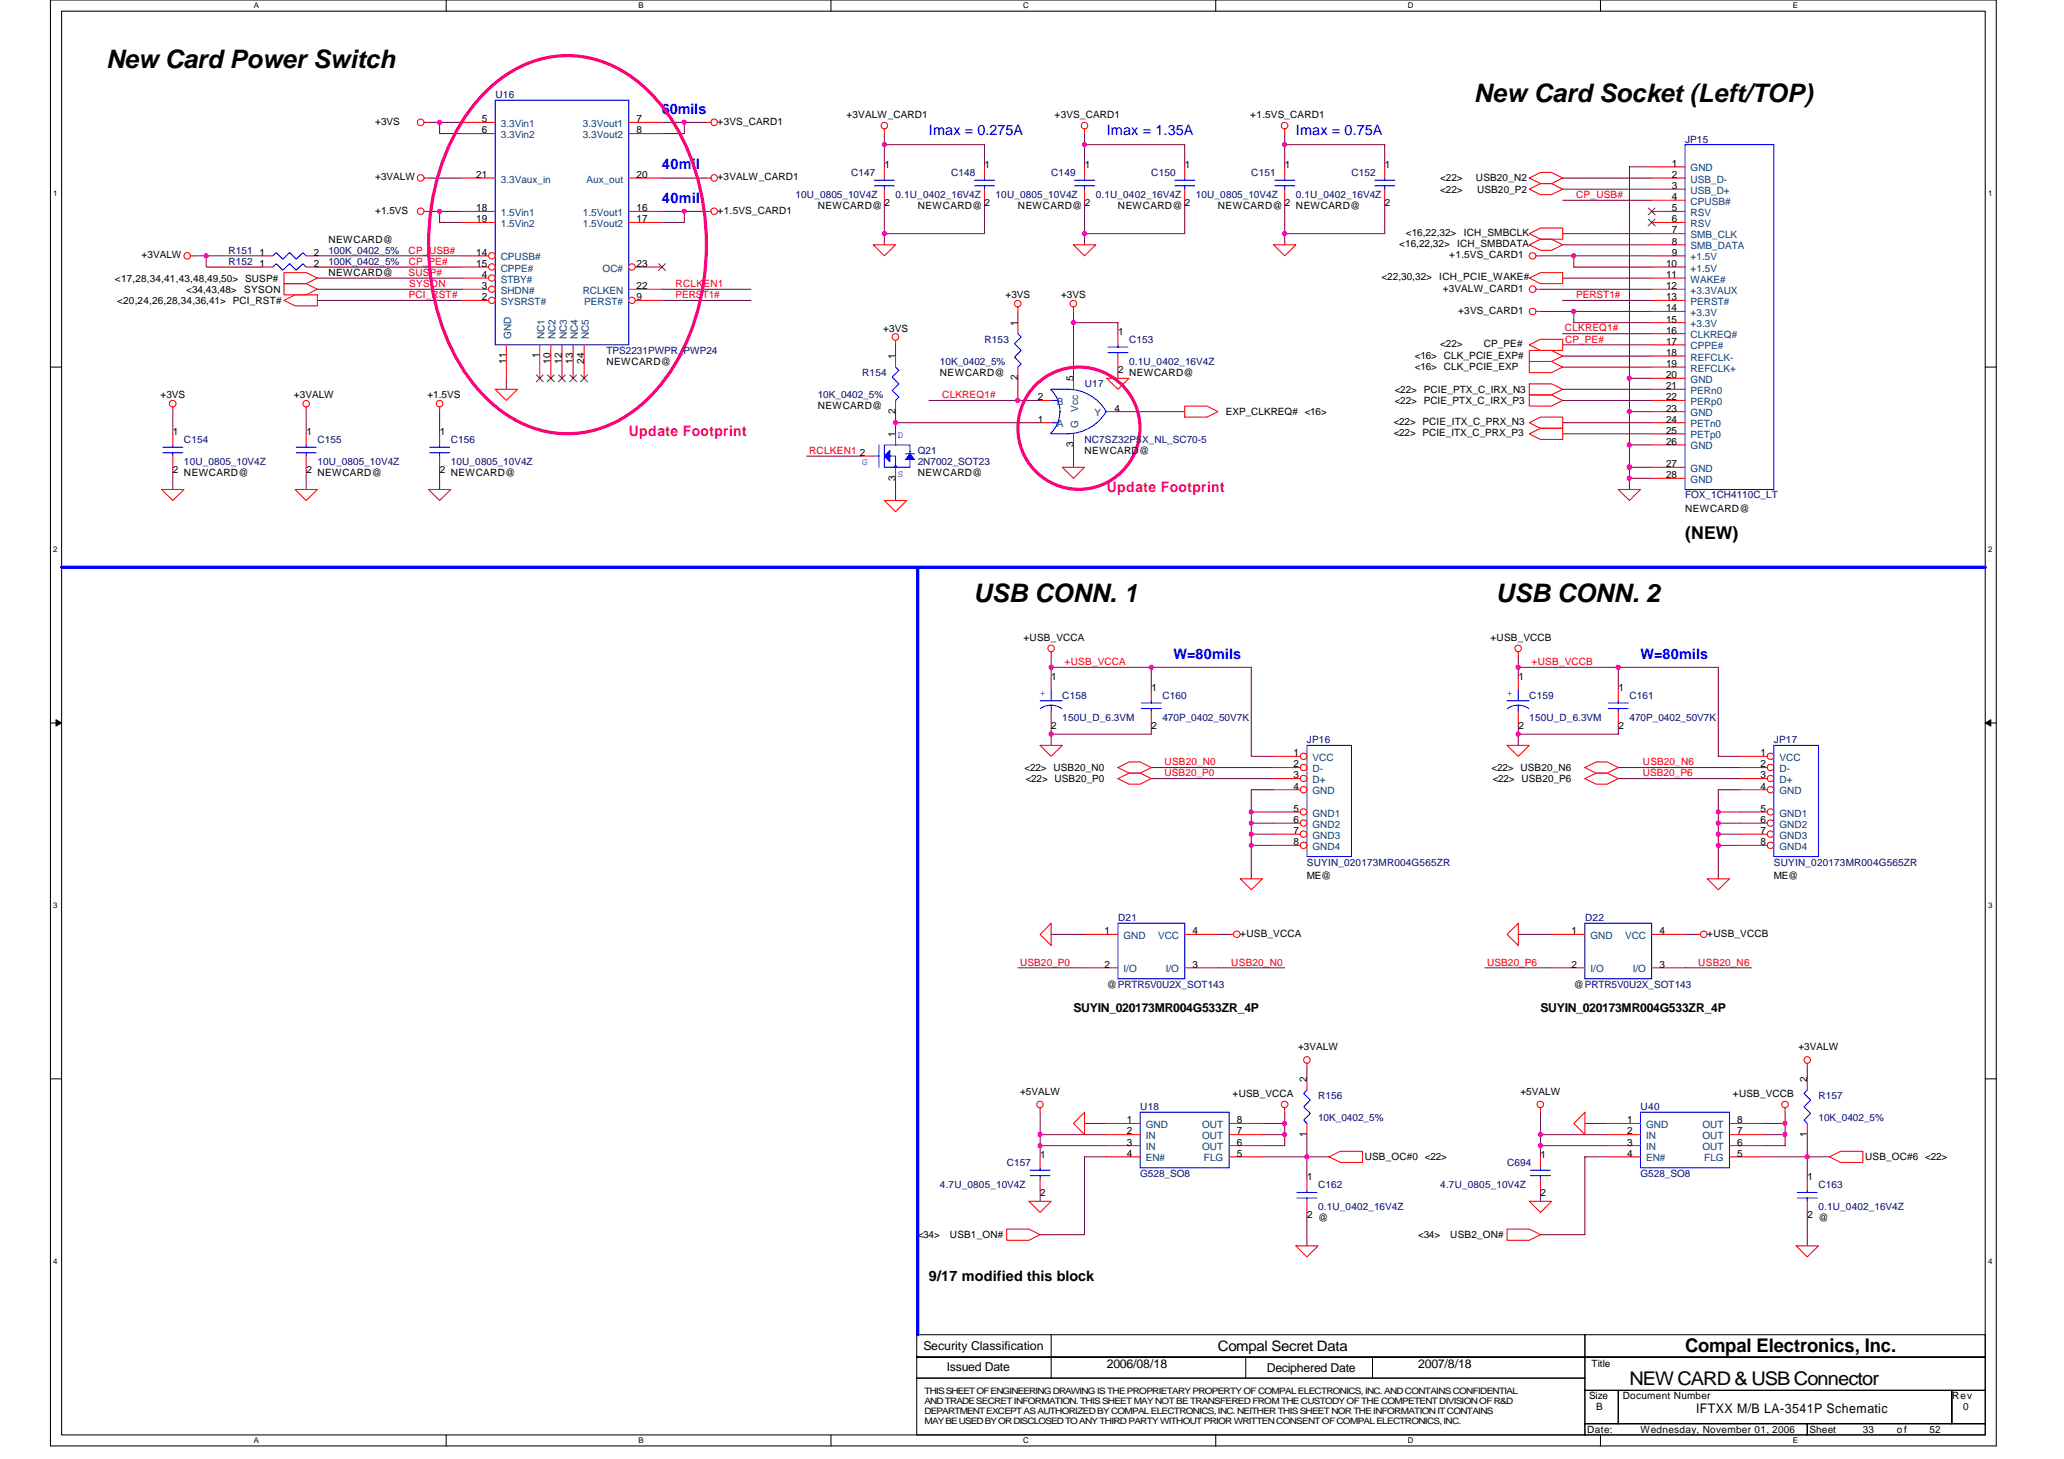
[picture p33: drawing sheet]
<svg xmlns="http://www.w3.org/2000/svg" width="297mm" height="210mm" viewBox="0 0 297 210" stroke-linecap="round" stroke-linejoin="round" font-family="sans-serif">
<defs><g id="words">
<g font-size="3.7">
<text x="15.3" y="9.8">New Card Power Switch</text>
<text x="212.1" y="14.6">New Card Socket (Left/TOP)</text>
<text x="140.1" y="86.6">USB CONN. 1</text>
<text x="215.3" y="86.6">USB CONN. 2</text>
</g>
<g font-size="2.7">
<text x="242.5" y="194.5">Compal Electronics, Inc.</text>
<text x="234.5" y="199.3">NEW CARD &amp; USB Connector</text>
</g>
<text font-size="2.5" x="242.5" y="77.6">(NEW)</text>
<g font-size="2.1" fill="#00f">
<text x="95.3" y="16.3">60mils</text>
<text x="133.7" y="19.5">Imax = 0.275A</text>
<text x="159.3" y="19.5">Imax = 1.35A</text>
<text x="186.5" y="19.5">Imax = 0.75A</text>
<text x="95.3" y="29.1">40mil</text>
<text x="95.3" y="24.3">40mil</text>
<text x="168.9" y="94.7">W=80mils</text>
<text x="236.1" y="94.7">W=80mils</text>
</g>
<g font-size="2.1" fill="#ff0080">
<text x="90.5" y="62.7">Update Footprint</text>
<text x="159.3" y="70.7">Update Footprint</text>
</g>
<g font-size="2.1">
<text x="133.7" y="184.4">9/17 modified this block</text>
<text x="175.3" y="194.4">Compal Secret Data</text>
</g>
<text font-size="1.9" x="244.1" y="203.3">IFTXX M/B LA-3541P Schematic</text>
<g font-size="1.8">
<text x="154.5" y="145.6">SUYIN_020173MR004G533ZR_4P</text>
<text x="221.7" y="145.6">SUYIN_020173MR004G533ZR_4P</text>
<text x="132.9" y="194.2">Security Classification</text>
<text x="136.2" y="197.3">Issued Date</text>
<text x="159.3" y="196.8">2006/08/18</text>
<text x="182.3" y="197.4">Deciphered Date</text>
<text x="204.1" y="196.8">2007/8/18</text>
</g>
<g font-size="1.4">
<text x="54" y="17.9">+3VS</text>
<text x="69.3" y="17.6">5</text>
<text x="91.6" y="17.6">7</text>
<text x="103.3" y="17.9">+3VS_CARD1</text>
<text x="121.8" y="17">+3VALW_CARD1</text>
<text x="151.8" y="17">+3VS_CARD1</text>
<text x="179.9" y="17">+1.5VS_CARD1</text>
<text x="69.3" y="19.2">6</text>
<text x="91.6" y="19.2">8</text>
<text x="240.6" y="24">1</text>
<text x="54" y="26">+3VALW</text>
<text x="68.5" y="25.6">21</text>
<text x="91.6" y="25.6">20</text>
<text x="103.3" y="26">+3VALW_CARD1</text>
<text x="127.3" y="24.2">1</text>
<text x="127.3" y="29.6">2</text>
<text x="141.7" y="24.2">1</text>
<text x="141.7" y="29.6">2</text>
<text x="156.1" y="24.2">1</text>
<text x="156.1" y="29.6">2</text>
<text x="170.5" y="24.2">1</text>
<text x="170.5" y="29.6">2</text>
<text x="184.9" y="24.2">1</text>
<text x="184.9" y="29.6">2</text>
<text x="199.3" y="24.2">1</text>
<text x="199.3" y="29.6">2</text>
<text x="207.3" y="27.7">&lt;22&gt;</text>
<text x="207.3" y="26.1">&lt;22&gt;</text>
<text x="212.4" y="26.1">USB20_N2</text>
<text x="212.6" y="27.7">USB20_P2</text>
<text x="240.6" y="25.6">2</text>
<text x="240.6" y="27.2">3</text>
<text x="240.6" y="28.8">4</text>
<text x="47.3" y="34.9">NEWCARD@</text>
<text x="54" y="30.7">+1.5VS</text>
<text x="68.5" y="30.4">18</text>
<text x="68.5" y="32">19</text>
<text x="91.6" y="30.4">16</text>
<text x="91.6" y="32">17</text>
<text x="103.3" y="30.7">+1.5VS_CARD1</text>
<text x="117.7" y="30.1">NEWCARD@</text>
<text x="132.1" y="30.1">NEWCARD@</text>
<text x="146.5" y="30.1">NEWCARD@</text>
<text x="160.9" y="30.1">NEWCARD@</text>
<text x="175.3" y="30.1">NEWCARD@</text>
<text x="186.5" y="30.1">NEWCARD@</text>
<text x="201.4" y="35.5">&lt;16,22,32&gt;</text>
<text x="202.3" y="34">&lt;16,22,32&gt;</text>
<text x="209.7" y="35.5">ICH_SMBDATA</text>
<text x="210.6" y="34">ICH_SMBCLK</text>
<text x="240.6" y="30.4">5</text>
<text x="240.6" y="32">6</text>
<text x="240.6" y="33.6">7</text>
<text x="240.6" y="35.2">8</text>
<text x="16.5" y="40.5">&lt;17,28,34,41,43,48,49,50&gt; SUSP#</text>
<text x="20.4" y="37.1">+3VALW</text>
<text x="37.3" y="36.8">1</text>
<text x="37.3" y="38.4">1</text>
<text x="45.2" y="36.8">2</text>
<text x="45.2" y="38.4">2</text>
<text x="47.3" y="39.7">NEWCARD@</text>
<text x="68.5" y="36.8">14</text>
<text x="68.5" y="38.4">15</text>
<text x="69.3" y="40">4</text>
<text x="69.3" y="41.6">3</text>
<text x="91.6" y="41.6">22</text>
<text x="91.6" y="38.4">23</text>
<text x="198.8" y="40.3">&lt;22,30,32&gt;</text>
<text x="207.1" y="40.3">ICH_PCIE_WAKE#</text>
<text x="207.6" y="42">+3VALW_CARD1</text>
<text x="208.6" y="37.1">+1.5VS_CARD1</text>
<text x="239.8" y="38.4">10</text>
<text x="239.8" y="40">11</text>
<text x="239.8" y="41.6">12</text>
<text x="240.6" y="36.8">9</text>
<text x="16.9" y="43.7">&lt;20,24,26,28,34,36,41&gt; PCI_RST#</text>
<text x="26.8" y="42.1">&lt;34,43,48&gt;</text>
<text x="35.1" y="42.1">SYSON</text>
<text x="69.3" y="43.2">2</text>
<text x="91.6" y="43.2">9</text>
<text x="127.1" y="47.7">+3VS</text>
<text x="144.7" y="42.9">+3VS</text>
<text x="146.5" y="46.9" transform="rotate(-90 146.5 46.9)">1</text>
<text x="152.7" y="42.9">+3VS</text>
<text x="209.8" y="45.1">+3VS_CARD1</text>
<text x="239.8" y="43.2">13</text>
<text x="239.8" y="44.8">14</text>
<text x="239.8" y="46.4">15</text>
<text x="239.8" y="48">16</text>
<text x="72.9" y="52.3" transform="rotate(-90 72.9 52.3)">11</text>
<text x="77.7" y="51.5" transform="rotate(-90 77.7 51.5)">1</text>
<text x="79.2" y="52.3" transform="rotate(-90 79.2 52.3)">10</text>
<text x="80.9" y="52.3" transform="rotate(-90 80.9 52.3)">12</text>
<text x="82.5" y="52.3" transform="rotate(-90 82.5 52.3)">13</text>
<text x="84" y="52.3" transform="rotate(-90 84 52.3)">24</text>
<text x="87.3" y="52.5">NEWCARD@</text>
<text x="128.9" y="51.7" transform="rotate(-90 128.9 51.7)">1</text>
<text x="160.9" y="48.2">1</text>
<text x="160.9" y="53.6">2</text>
<text x="203.6" y="51.7">&lt;16&gt; CLK_PCIE_EXP#</text>
<text x="203.6" y="53.3">&lt;16&gt; CLK_PCIE_EXP</text>
<text x="207.3" y="50">&lt;22&gt;</text>
<text x="213.5" y="50">CP_PE#</text>
<text x="239.8" y="49.6">17</text>
<text x="239.8" y="51.2">18</text>
<text x="239.8" y="52.8">19</text>
<text x="23.1" y="57.3">+3VS</text>
<text x="42.3" y="57.3">+3VALW</text>
<text x="61.5" y="57.3">+1.5VS</text>
<text x="117.7" y="58.9">NEWCARD@</text>
<text x="128.9" y="59.5" transform="rotate(-90 128.9 59.5)">2</text>
<text x="135.3" y="54.1">NEWCARD@</text>
<text x="146.5" y="54.7" transform="rotate(-90 146.5 54.7)">2</text>
<text x="149.3" y="57.6">2</text>
<text x="154.5" y="54.9" transform="rotate(-90 154.5 54.9)">5</text>
<text x="160.4" y="59.2">4</text>
<text x="162.5" y="54.1">NEWCARD@</text>
<text x="176.4" y="59.7">EXP_CLKREQ# &lt;16&gt;</text>
<text x="200.7" y="56.5">&lt;22&gt; PCIE_PTX_C_IRX_N3</text>
<text x="200.7" y="58.1">&lt;22&gt; PCIE_PTX_C_IRX_P3</text>
<text x="239.8" y="54.4">20</text>
<text x="239.8" y="56">21</text>
<text x="239.8" y="57.6">22</text>
<text x="239.8" y="59.2">23</text>
<text x="24.9" y="62.6">1</text>
<text x="44.1" y="62.6">1</text>
<text x="63.3" y="62.6">1</text>
<text x="123.8" y="65.6">2</text>
<text x="128.9" y="62.9" transform="rotate(-90 128.9 62.9)">1</text>
<text x="149.3" y="60.8">1</text>
<text x="154.5" y="64.3" transform="rotate(-90 154.5 64.3)">3</text>
<text x="156.1" y="65.3">NEWCARD@</text>
<text x="200.6" y="61.2">&lt;22&gt; PCIE_ITX_C_PRX_N3</text>
<text x="200.6" y="62.7">&lt;22&gt; PCIE_ITX_C_PRX_P3</text>
<text x="239.8" y="60.8">24</text>
<text x="239.8" y="62.4">25</text>
<text x="239.8" y="64">26</text>
<text x="24.9" y="68">2</text>
<text x="26.5" y="68.5">NEWCARD@</text>
<text x="44.1" y="68">2</text>
<text x="45.7" y="68.5">NEWCARD@</text>
<text x="63.3" y="68">2</text>
<text x="64.9" y="68.5">NEWCARD@</text>
<text x="128.9" y="69.2" transform="rotate(-90 128.9 69.2)">3</text>
<text x="132.1" y="68.5">NEWCARD@</text>
<text x="239.8" y="67.2">27</text>
<text x="239.8" y="68.8">28</text>
<text x="242.5" y="73.6">NEWCARD@</text>
<text x="147.3" y="92.2">+USB_VCCA</text>
<text x="214.5" y="92.2">+USB_VCCB</text>
<text x="151.3" y="97.8">1</text>
<text x="165.7" y="99.4">1</text>
<text x="218.5" y="97.8">1</text>
<text x="232.9" y="99.4">1</text>
<text x="151.3" y="104.8">2</text>
<text x="165.7" y="104.8">2</text>
<text x="218.5" y="104.8">2</text>
<text x="232.9" y="104.8">2</text>
<text x="147.4" y="110.9">&lt;22&gt; USB20_N0</text>
<text x="147.6" y="112.5">&lt;22&gt; USB20_P0</text>
<text x="186.2" y="108.8">1</text>
<text x="186.2" y="110.4">2</text>
<text x="186.2" y="112">3</text>
<text x="186.2" y="113.6">4</text>
<text x="214.6" y="110.9">&lt;22&gt; USB20_N6</text>
<text x="214.8" y="112.5">&lt;22&gt; USB20_P6</text>
<text x="253.4" y="108.8">1</text>
<text x="253.4" y="110.4">2</text>
<text x="253.4" y="112">3</text>
<text x="253.4" y="113.6">4</text>
<text x="186.2" y="116.8">5</text>
<text x="186.2" y="118.4">6</text>
<text x="186.2" y="120">7</text>
<text x="253.4" y="116.8">5</text>
<text x="253.4" y="118.4">6</text>
<text x="253.4" y="120">7</text>
<text x="186.2" y="121.6">8</text>
<text x="253.4" y="121.6">8</text>
<text x="188.1" y="126.4">ME@</text>
<text x="255.3" y="126.4">ME@</text>
<text x="159" y="134.4">1</text>
<text x="171.6" y="134.4">4</text>
<text x="178.5" y="134.7">+USB_VCCA</text>
<text x="226.2" y="134.4">1</text>
<text x="238.8" y="134.4">4</text>
<text x="245.7" y="134.7">+USB_VCCB</text>
<text x="159" y="139.2">2</text>
<text x="159.3" y="142.1">@PRTR5V0U2X_SOT143</text>
<text x="171.6" y="139.2">3</text>
<text x="226.2" y="139.2">2</text>
<text x="226.5" y="142.1">@PRTR5V0U2X_SOT143</text>
<text x="238.8" y="139.2">3</text>
<text x="186.8" y="151.1">+3VALW</text>
<text x="188.1" y="155.7" transform="rotate(-90 188.1 155.7)">2</text>
<text x="258.8" y="151.1">+3VALW</text>
<text x="260.1" y="155.7" transform="rotate(-90 260.1 155.7)">2</text>
<text x="146.8" y="157.5">+5VALW</text>
<text x="162.2" y="161.6">1</text>
<text x="177.4" y="157.8">+USB_VCCA</text>
<text x="178" y="161.6">8</text>
<text x="218.8" y="157.5">+5VALW</text>
<text x="234.2" y="161.6">1</text>
<text x="249.4" y="157.8">+USB_VCCB</text>
<text x="250" y="161.6">8</text>
<text x="149.7" y="166.6">1</text>
<text x="162.2" y="163.2">2</text>
<text x="162.2" y="164.8">3</text>
<text x="162.2" y="166.4">4</text>
<text x="178" y="166.4">5</text>
<text x="178" y="164.8">6</text>
<text x="178" y="163.2">7</text>
<text x="188.1" y="163.6" transform="rotate(-90 188.1 163.6)">1</text>
<text x="196.4" y="166.9">USB_OC#0 &lt;22&gt;</text>
<text x="221.7" y="166.6">1</text>
<text x="234.2" y="163.2">2</text>
<text x="234.2" y="164.8">3</text>
<text x="234.2" y="166.4">4</text>
<text x="250" y="166.4">5</text>
<text x="250" y="164.8">6</text>
<text x="250" y="163.2">7</text>
<text x="260.1" y="163.6" transform="rotate(-90 260.1 163.6)">1</text>
<text x="268.4" y="166.9">USB_OC#6 &lt;22&gt;</text>
<text x="149.7" y="172">2</text>
<text x="188.1" y="169.8">1</text>
<text x="221.7" y="172">2</text>
<text x="260.1" y="169.8">1</text>
<text x="132.1" y="178.1">&lt;34&gt;</text>
<text x="136.7" y="178.1">USB1_ON#</text>
<text x="188.1" y="175.2">2</text>
<text x="189.7" y="175.7">@</text>
<text x="204.1" y="178.1">&lt;34&gt;</text>
<text x="208.7" y="178.1">USB2_ON#</text>
<text x="260.1" y="175.2">2</text>
<text x="261.7" y="175.7">@</text>
<text x="229.1" y="196.7">Title</text>
<text x="228.7" y="201.3">Size</text>
<text x="229.7" y="202.9">B</text>
<text x="233.5" y="201.3">Document Number</text>
<text x="281" y="201.3">Rev</text>
<text x="282.5" y="202.9">0</text>
<text x="228.4" y="206.1">Date:</text>
<text x="236.1" y="206.1">Wednesday, November 01, 2006</text>
<text x="260.4" y="206.1">Sheet</text>
<text x="268.1" y="206.1">33</text>
<text x="273" y="206.1">of</text>
<text x="277.7" y="206.1">52</text>
</g>
<g font-size="1.4" fill="#000080">
<text x="71.3" y="14.1">U16</text>
<text x="242.5" y="20.5">JP15</text>
<text x="114.5" y="28.5">10U_0805_10V4Z</text>
<text x="122.5" y="25.3">C147</text>
<text x="128.9" y="28.5">0.1U_0402_16V4Z</text>
<text x="136.9" y="25.3">C148</text>
<text x="143.3" y="28.5">10U_0805_10V4Z</text>
<text x="151.3" y="25.3">C149</text>
<text x="157.7" y="28.5">0.1U_0402_16V4Z</text>
<text x="165.7" y="25.3">C150</text>
<text x="172.1" y="28.5">10U_0805_10V4Z</text>
<text x="180.1" y="25.3">C151</text>
<text x="186.5" y="28.5">0.1U_0402_16V4Z</text>
<text x="194.5" y="25.3">C152</text>
<text x="32.9" y="36.5">R151</text>
<text x="32.9" y="38.1">R152</text>
<text x="47.3" y="36.5">100K_0402_5%</text>
<text x="47.3" y="38.1">100K_0402_5%</text>
<text x="87.3" y="50.9">TPS2231PWPR_PWP24</text>
<text x="135.3" y="52.5">10K_0402_5%</text>
<text x="141.7" y="49.3">R153</text>
<text x="162.5" y="49.3">C153</text>
<text x="162.5" y="52.5">0.1U_0402_16V4Z</text>
<text x="117.7" y="57.3">10K_0402_5%</text>
<text x="124.1" y="54.1">R154</text>
<text x="156.1" y="55.7">U17</text>
<text x="26.5" y="63.7">C154</text>
<text x="45.7" y="63.7">C155</text>
<text x="64.9" y="63.7">C156</text>
<text x="132.1" y="65.3">Q21</text>
<text x="156.1" y="63.7">NC7SZ32P5X_NL_SC70-5</text>
<text x="26.5" y="66.9">10U_0805_10V4Z</text>
<text x="45.7" y="66.9">10U_0805_10V4Z</text>
<text x="64.9" y="66.9">10U_0805_10V4Z</text>
<text x="132.1" y="66.9">2N7002_SOT23</text>
<text x="242.5" y="71.7">FOX_1CH4110C_LT</text>
<text x="152.9" y="100.5">C158</text>
<text x="167.3" y="100.5">C160</text>
<text x="220.1" y="100.5">C159</text>
<text x="234.5" y="100.5">C161</text>
<text x="152.9" y="103.7">150U_D_6.3VM</text>
<text x="167.3" y="103.7">470P_0402_50V7K</text>
<text x="188.1" y="106.9">JP16</text>
<text x="220.1" y="103.7">150U_D_6.3VM</text>
<text x="234.5" y="103.7">470P_0402_50V7K</text>
<text x="255.3" y="106.9">JP17</text>
<text x="188.1" y="124.5">SUYIN_020173MR004G565ZR</text>
<text x="255.3" y="124.5">SUYIN_020173MR004G565ZR</text>
<text x="160.9" y="132.5">D21</text>
<text x="228.1" y="132.5">D22</text>
<text x="164.1" y="159.7">U18</text>
<text x="189.7" y="158.1">R156</text>
<text x="189.7" y="161.3">10K_0402_5%</text>
<text x="236.1" y="159.7">U40</text>
<text x="261.7" y="158.1">R157</text>
<text x="261.7" y="161.3">10K_0402_5%</text>
<text x="144.9" y="167.7">C157</text>
<text x="216.9" y="167.7">C694</text>
<text x="135.3" y="170.9">4.7U_0805_10V4Z</text>
<text x="164.1" y="169.3">G528_SO8</text>
<text x="189.7" y="170.9">C162</text>
<text x="207.3" y="170.9">4.7U_0805_10V4Z</text>
<text x="236.1" y="169.3">G528_SO8</text>
<text x="261.7" y="170.9">C163</text>
<text x="189.7" y="174.1">0.1U_0402_16V4Z</text>
<text x="261.7" y="174.1">0.1U_0402_16V4Z</text>
</g>
<g font-size="1.4" fill="#004080">
<text x="72.1" y="18.3">3.3Vin1</text>
<text x="72.1" y="19.9">3.3Vin2</text>
<text x="83.9" y="18.3">3.3Vout1</text>
<text x="83.9" y="19.9">3.3Vout2</text>
<text x="72.1" y="26.3">3.3Vaux_in</text>
<text x="84.4" y="26.3">Aux_out</text>
<text x="243.3" y="24.7">GND</text>
<text x="243.3" y="26.3">USB_D-</text>
<text x="243.3" y="27.9">USB_D+</text>
<text x="243.3" y="29.5">CPUSB#</text>
<text x="72.1" y="31.1">1.5Vin1</text>
<text x="72.1" y="32.7">1.5Vin2</text>
<text x="83.9" y="31.1">1.5Vout1</text>
<text x="83.9" y="32.7">1.5Vout2</text>
<text x="243.3" y="31.1">RSV</text>
<text x="243.3" y="32.7">RSV</text>
<text x="243.3" y="34.3">SMB_CLK</text>
<text x="243.3" y="35.9">SMB_DATA</text>
<text x="72.1" y="37.5">CPUSB#</text>
<text x="72.1" y="39.1">CPPE#</text>
<text x="72.1" y="40.7">STBY#</text>
<text x="86.7" y="39.1">OC#</text>
<text x="243.3" y="37.5">+1.5V</text>
<text x="243.3" y="39.1">+1.5V</text>
<text x="243.3" y="40.7">WAKE#</text>
<text x="72.1" y="42.3">SHDN#</text>
<text x="72.1" y="43.9">SYSRST#</text>
<text x="83.9" y="42.3">RCLKEN</text>
<text x="84.1" y="43.9">PERST#</text>
<text x="243.3" y="42.3">+3.3VAUX</text>
<text x="243.3" y="43.9">PERST#</text>
<text x="243.3" y="45.5">+3.3V</text>
<text x="243.3" y="47.1">+3.3V</text>
<text x="73.6" y="48.8" transform="rotate(-90 73.6 48.8)">GND</text>
<text x="78.4" y="48.8" transform="rotate(-90 78.4 48.8)">NC1</text>
<text x="79.9" y="48.8" transform="rotate(-90 79.9 48.8)">NC2</text>
<text x="81.6" y="48.8" transform="rotate(-90 81.6 48.8)">NC3</text>
<text x="83.2" y="48.8" transform="rotate(-90 83.2 48.8)">NC4</text>
<text x="84.7" y="48.8" transform="rotate(-90 84.7 48.8)">NC5</text>
<text x="243.3" y="48.7">CLKREQ#</text>
<text x="243.3" y="50.3">CPPE#</text>
<text x="243.3" y="51.9">REFCLK-</text>
<text x="243.3" y="53.5">REFCLK+</text>
<text x="152.1" y="58.3">B</text>
<text x="155.2" y="59.2" transform="rotate(-90 155.2 59.2)">Vcc</text>
<text x="157.5" y="59.9">Y</text>
<text x="243.3" y="55.1">GND</text>
<text x="243.3" y="56.7">PERn0</text>
<text x="243.3" y="58.3">PERp0</text>
<text x="243.3" y="59.9">GND</text>
<text x="152.1" y="61.5">A</text>
<text x="155.2" y="61.6" transform="rotate(-90 155.2 61.6)">G</text>
<text x="243.3" y="61.5">PETn0</text>
<text x="243.3" y="63.1">PETp0</text>
<text x="243.3" y="64.7">GND</text>
<text x="243.3" y="67.9">GND</text>
<text x="243.3" y="69.5">GND</text>
<text x="188.9" y="109.5">VCC</text>
<text x="188.9" y="111.1">D-</text>
<text x="188.9" y="112.7">D+</text>
<text x="256.1" y="109.5">VCC</text>
<text x="256.1" y="111.1">D-</text>
<text x="256.1" y="112.7">D+</text>
<text x="188.9" y="114.3">GND</text>
<text x="188.9" y="117.5">GND1</text>
<text x="188.9" y="119.1">GND2</text>
<text x="256.1" y="114.3">GND</text>
<text x="256.1" y="117.5">GND1</text>
<text x="256.1" y="119.1">GND2</text>
<text x="188.9" y="120.7">GND3</text>
<text x="188.9" y="122.3">GND4</text>
<text x="256.1" y="120.7">GND3</text>
<text x="256.1" y="122.3">GND4</text>
<text x="161.7" y="135.1">GND</text>
<text x="166.7" y="135.1">VCC</text>
<text x="228.9" y="135.1">GND</text>
<text x="233.9" y="135.1">VCC</text>
<text x="161.7" y="139.9">I/O</text>
<text x="167.8" y="139.9">I/O</text>
<text x="228.9" y="139.9">I/O</text>
<text x="235" y="139.9">I/O</text>
<text x="164.9" y="162.3">GND</text>
<text x="164.9" y="163.9">IN</text>
<text x="164.9" y="165.5">IN</text>
<text x="164.9" y="167.1">EN#</text>
<text x="173" y="165.5">OUT</text>
<text x="173" y="162.3">OUT</text>
<text x="173" y="163.9">OUT</text>
<text x="173.3" y="167.1">FLG</text>
<text x="236.9" y="162.3">GND</text>
<text x="236.9" y="163.9">IN</text>
<text x="236.9" y="165.5">IN</text>
<text x="236.9" y="167.1">EN#</text>
<text x="245" y="165.5">OUT</text>
<text x="245" y="162.3">OUT</text>
<text x="245" y="163.9">OUT</text>
<text x="245.3" y="167.1">FLG</text>
</g>
<g font-size="1.4" fill="#f00">
<text x="226.8" y="28.5">CP_USB#</text>
<text x="58.8" y="39.7">SUSP#</text>
<text x="58.8" y="36.5">CP_USB#</text>
<text x="58.8" y="38.1">CP_PE#</text>
<text x="58.9" y="41.3">SYSON</text>
<text x="97.2" y="41.3">RCLKEN1</text>
<text x="58.8" y="42.9">PCI_RST#</text>
<text x="97.2" y="42.9">PERST1#</text>
<text x="225.2" y="47.7">CLKREQ1#</text>
<text x="226.8" y="42.9">PERST1#</text>
<text x="225.2" y="49.3">CP_PE#</text>
<text x="135.6" y="57.3">CLKREQ1#</text>
<text x="116.4" y="65.3">RCLKEN1</text>
<text x="153.2" y="95.7">+USB_VCCA</text>
<text x="220.4" y="95.7">+USB_VCCB</text>
<text x="167.6" y="110.1">USB20_N0</text>
<text x="167.6" y="111.7">USB20_P0</text>
<text x="236.4" y="111.7">USB20_P6</text>
<text x="236.4" y="110.1">USB20_N6</text>
<text x="146.8" y="138.9">USB20_P0</text>
<text x="177.2" y="138.9">USB20_N0</text>
<text x="214" y="138.9">USB20_P6</text>
<text x="244.4" y="138.9">USB20_N6</text>
</g>
<g font-size="1.4" fill="#00f">
<text x="129.2" y="63.1">D</text>
<text x="124.1" y="66.9">G</text>
<text x="129.2" y="68.7">S</text>
<text x="149.7" y="100.2">+</text>
<text x="216.9" y="100.2">+</text>
</g>
<g font-size="1.3">
<text x="133.1" y="200.5">THIS SHEET OF ENGINEERING DRAWING IS THE PROPRIETARY PROPERTY OF COMPAL ELECTRONICS, INC. AND CONTAINS CONFIDENTIAL</text>
<text x="133.1" y="202">AND TRADE SECRET INFORMATION. THIS SHEET MAY NOT BE TRANSFERED FROM THE CUSTODY OF THE COMPETENT DIVISION OF R&amp;D</text>
<text x="133.1" y="203.5">DEPARTMENT EXCEPT AS AUTHORIZED BY COMPAL ELECTRONICS, INC. NEITHER THIS SHEET NOR THE INFORMATION IT CONTAINS</text>
<text x="133.1" y="204.9">MAY BE USED BY OR DISCLOSED TO ANY THIRD PARTY WITHOUT PRIOR WRITTEN CONSENT OF COMPAL ELECTRONICS, INC.</text>
</g>
<g font-size="1.1">
<text x="36.5" y="1.2">A</text>
<text x="91.9" y="1.2">B</text>
<text x="147.3" y="1.2">C</text>
<text x="202.6" y="1.2">D</text>
<text x="258" y="1.2">E</text>
<text x="7.7" y="28.2">1</text>
<text x="286.1" y="28.2">1</text>
<text x="7.7" y="79.4">2</text>
<text x="286.1" y="79.4">2</text>
<text x="7.7" y="130.6">3</text>
<text x="286.1" y="130.6">3</text>
<text x="7.7" y="181.8">4</text>
<text x="286.1" y="181.8">4</text>
<text x="36.5" y="207.6">A</text>
<text x="91.9" y="207.6">B</text>
<text x="147.3" y="207.6">C</text>
<text x="202.6" y="207.6">D</text>
<text x="258" y="207.6">E</text>
</g>
</g></defs>
<path d="M7.3 0h280v208h-280zM8.9 1.6h276.8v204.8h-276.8z" fill="none" stroke="#000" stroke-width=".15"/>
<g fill="#fff">
<path d="M36.5 .2h.8v1.2h-.8z"/>
<path d="M36.5 206.6h.8v1.3h-.8z"/>
</g>
<path d="M64.2 0v1.6M64.2 206.4v1.6" fill="none" stroke="#000" stroke-width=".15"/>
<g fill="#fff">
<path d="M91.9 .2h.7v1.2h-.7z"/>
<path d="M91.9 206.6h.7v1.3h-.7z"/>
</g>
<path d="M119.6 0v1.6M119.6 206.4v1.6" fill="none" stroke="#000" stroke-width=".15"/>
<g fill="#fff">
<path d="M147.3 .2h.8v1.2h-.8z"/>
<path d="M147.3 206.6h.8v1.3h-.8z"/>
</g>
<path d="M175 0v1.6M175 206.4v1.6" fill="none" stroke="#000" stroke-width=".15"/>
<g fill="#fff">
<path d="M202.6 .2h.8v1.2h-.8z"/>
<path d="M202.6 206.6h.8v1.3h-.8z"/>
</g>
<path d="M230.3 0v1.6M230.3 206.4v1.6" fill="none" stroke="#000" stroke-width=".15"/>
<g fill="#fff">
<path d="M258 .2h.7v1.2h-.7z"/>
<path d="M258 206.6h.7v1.3h-.7z"/>
<path d="M7.7 27.2h.6v1.3h-.6z"/>
<path d="M286.1 27.2h.6v1.3h-.6z"/>
<path d="M7.7 78.4h.6v1.3h-.6z"/>
<path d="M286.1 78.4h.6v1.3h-.6z"/>
</g>
<path d="M7.3 52.8h1.6M285.7 52.8h1.6" fill="none" stroke="#000" stroke-width=".15"/>
<g fill="#fff">
<path d="M7.7 129.6h.6v1.3h-.6z"/>
<path d="M286.1 129.6h.6v1.3h-.6z"/>
</g>
<path d="M7.3 104h1.6M285.7 104h1.6" fill="none" stroke="#000" stroke-width=".15"/>
<path d="M8.1 103.5l.8 .5-.8 .5zM285.7 104l.8-.5v1z" fill="#000" stroke="#000" stroke-width=".14"/>
<g fill="#fff">
<path d="M7.7 180.8h.6v1.3h-.6z"/>
<path d="M286.1 180.8h.6v1.3h-.6z"/>
</g>
<g fill="none" stroke="#000" stroke-width=".15">
<path d="M7.3 155.2h1.6M285.7 155.2h1.6M131.9 192h96.2v3.2h-96.2zM131.9 195.2h96.2v3.1h-96.2zM131.9 198.3h96.2v8.1h-96.2zM151.3 192v6.3M179.3 195.2v3.1M197.5 195.2v3.1M228.1 192h57.6v3.2h-57.6zM228.1 195.2h57.6v4.8h-57.6zM228.1 200h4.8v4.8h-4.8zM228.1 204.8h32v1.6h-32z"/>
<path d="M232.9 200h48v4.8h-48zM260.1 204.8h25.6v1.6h-25.6zM280.9 200h4.8v4.8h-4.8z"/>
</g>
<g fill="none" stroke="#800040" stroke-width=".15">
<path d="M61.7 17.6h4.8M63.3 17.6v1.6h3.2M95.3 17.6h6.4M98.5 17.6v1.6h-3.2M127.3 19.2v4.8M156.1 19.2v4.8M184.9 19.2v4.8M28.1 36.8h9.6M29.7 36.8v1.6h8M45.7 36.8h20.8M45.7 38.4h20.8M61.7 25.6h4.8"/>
<path d="M61.7 30.4h4.8M63.3 30.4v1.6h3.2M95.3 25.6h6.4M95.3 30.4h6.4M98.5 30.4v1.6h-3.2M127.3 28.8v6.4M127.3 20.8h14.4v3.2M141.7 28.8v4.8h-14.4M156.1 28.8v6.4M156.1 20.8h14.4v3.2M170.5 28.8v4.8h-14.4M184.9 28.8v6.4"/>
<path d="M184.9 20.8h14.4v3.2M199.3 28.8v4.8h-14.4M221.7 36.8h16M224.9 27.2h12.8M224.9 25.6h12.8M224.9 33.6h12.8M224.9 35.2h12.8M224.9 28.8h12.8M226.5 36.8v1.6h11.2M237.7 24h-3.2v46.4M24.9 59.2v3.2M44.1 59.2v3.2"/>
<path d="M45.7 40h20.8M45.7 41.6h20.8M45.7 43.2h20.8M63.3 59.2v3.2M72.9 54.4v1.6M95.3 41.6h12.8M95.3 43.2h12.8M128.9 49.6v1.6M128.9 59.2v3.2M133.7 57.6h16M146.5 44.8v1.6M146.5 54.4v3.2"/>
<path d="M154.5 46.4h6.4v1.6M154.5 44.8v9.6M160.9 52.8v1.6M160.9 59.2h9.6M221.7 41.6h16M221.7 44.8h16M224.9 40h12.8M224.9 43.2h12.8M224.9 48h12.8M224.9 51.2h12.8M224.9 52.8h12.8M224.9 57.6h12.8"/>
<path d="M224.9 49.6h12.8M224.9 56h12.8M226.5 44.8v1.6h11.2M234.5 54.4h3.2M234.5 59.2h3.2M24.9 67.2v3.2M44.1 67.2v3.2M63.3 67.2v3.2M116.1 65.6h8M128.9 60.8h20.8M128.9 68.8v3.2M154.5 64v3.2"/>
<path d="M224.9 60.8h12.8M224.9 62.4h12.8M234.5 67.2h3.2M234.5 68.8h3.2M234.5 64h3.2M151.3 96h28.8v12.8h3.2M151.3 94.4v3.2M165.7 96v3.2M218.5 94.4v3.2M218.5 96h28.8v12.8h3.2M232.9 96v3.2M151.3 104v3.2"/>
<path d="M165.7 112h17.6M165.7 110.4h17.6M165.7 104v1.6h-14.4M180.1 116.8v9.6M180.1 118.4h3.2M183.3 113.6h-3.2v3.2h3.2M218.5 104v1.6h14.4v-1.6M218.5 105.6v1.6M232.9 112h17.6M232.9 110.4h17.6M247.3 116.8v9.6M247.3 118.4h3.2"/>
<path d="M250.5 113.6h-3.2v3.2h3.2M146.5 139.2h9.6M151.3 134.4h4.8M175.3 134.4h1.6M175.3 139.2h9.6M180.1 120h3.2M180.1 121.6h3.2M213.7 139.2h9.6M218.5 134.4h4.8M242.5 134.4h1.6M242.5 139.2h9.6M247.3 120h3.2"/>
<path d="M247.3 121.6h3.2M188.1 153.6v1.6M260.1 153.6v1.6M149.7 163.2v1.6h9.6M149.7 160v3.2M149.7 164.8v1.6M149.7 171.2v1.6M149.7 163.2h9.6M156.1 161.6h3.2M159.3 166.4h-3.2v11.2h-6.4M181.7 163.2h3.2M181.7 161.6h3.2"/>
<path d="M181.7 166.4h9.6M184.9 160v4.8h-3.2M188.1 163.2v6.4M188.1 174.4v4.8M221.7 163.2h9.6M221.7 164.8h9.6M221.7 160v6.4M221.7 171.2v1.6M228.1 161.6h3.2M231.3 166.4h-3.2v11.2h-6.4M253.7 166.4h9.6M256.9 160v1.6h-3.2"/>
<path d="M256.9 161.6v1.6h-3.2M256.9 163.2v1.6h-3.2M260.1 163.2v6.4M260.1 174.4v4.8"/>
</g>
<g fill="none" stroke="#f00" stroke-width=".15">
<path d="M61 17.6h.7M101.7 17.6h.6M127.3 18.6v.6M156.1 18.6v.6M184.9 18.6v.6M27.4 36.8h.7M37.7 36.8h1.6M40.9 39.2h3.2l1.6 .8-1.6 .8h-3.2zM44.1 36.8h1.6M61 25.6h.7M61 30.4h.7M101.7 25.6h.6"/>
<path d="M101.7 30.4h.6M125.7 35.2h3.2l-1.6 1.6zM154.5 35.2h3.2l-1.6 1.6zM156.1 24v1.6M156.1 27.2v1.6M183.3 35.2h3.2l-1.6 1.6zM184.9 24v1.6M184.9 27.2v1.6M220.1 27.2l1.6-.8h1.6l1.6 .8-1.6 .8h-1.6zM220.1 25.6l1.6-.8h1.6l1.6 .8-1.6 .8h-1.6zM220.1 35.2l1.6-.8h1.6l1.6 .8-1.6 .8h-1.6zM220.1 33.6l1.6-.8h3.2v1.6h-3.2z"/>
<path d="M221.1 36.8h.6M237.7 25.6h4.8M237.7 30.4h4.8M237.7 36.8h4.8M237.7 24h4.8M237.7 27.2h4.8M237.7 28.8h4.8M237.7 32h4.8M237.7 33.6h4.8M237.7 35.2h4.8M237.7 38.4h4.8M24.9 58.6v.6"/>
<path d="M40.9 43.2l1.6-.8h3.2v1.6h-3.2zM40.9 40.8h3.2l1.6 .8-1.6 .8h-3.2zM44.1 58.6v.6M63.3 58.6v.6M71.3 56h3.2l-1.6 1.6zM128.9 49v.6M146.5 44.2v.6M149.7 57.6h1.6M154.5 44.2v.6M154.5 54.4v1.6M159.3 54.4h3.2l-1.6 1.6zM159.3 59.2h1.6"/>
<path d="M160.9 48v1.6M160.9 51.2v1.6M170.5 58.4h3.2l1.6 .8-1.6 .8h-3.2zM220.1 40l1.6-.8h3.2v1.6h-3.2zM220.1 50.4h3.2l1.6 .8-1.6 .8h-3.2zM220.1 52h3.2l1.6 .8-1.6 .8h-3.2zM220.1 55.2h3.2l1.6 .8-1.6 .8h-3.2zM220.1 56.8h3.2l1.6 .8-1.6 .8h-3.2zM220.1 49.6l1.6-.8h3.2v1.6h-3.2zM221.1 41.6h.6M221.1 44.8h.6M237.7 41.6h4.8"/>
<path d="M237.7 44.8h4.8M237.7 57.6h4.8M237.7 59.2h4.8M237.7 40h4.8M237.7 43.2h4.8M237.7 46.4h4.8M237.7 48h4.8M237.7 49.6h4.8M237.7 51.2h4.8M237.7 52.8h4.8M237.7 54.4h4.8M237.7 56h4.8"/>
<path d="M23.3 70.4h3.2l-1.6 1.6zM42.5 70.4h3.2l-1.6 1.6zM61.7 70.4h3.2l-1.6 1.6zM124.1 65.6h1.6M127.3 72h3.2l-1.6 1.6zM128.9 62.4v1.6M128.9 67.2v1.6M149.7 60.8h1.6M152.9 67.2h3.2l-1.6 1.6zM154.5 62.4v1.6M220.1 60.8l1.6-.8h3.2v1.6h-3.2zM220.1 62.4l1.6-.8h3.2v1.6h-3.2z"/>
<path d="M232.9 70.4h3.2l-1.6 1.6zM237.7 60.8h4.8M237.7 62.4h4.8M237.7 64h4.8M237.7 67.2h4.8M237.7 68.8h4.8M151.3 93.8v.6M218.5 93.8v.6M218.5 97.6v1.6M149.7 107.2h3.2l-1.6 1.6zM160.9 110.4l1.6-.8h1.6l1.6 .8-1.6 .8h-1.6zM160.9 112l1.6-.8h1.6l1.6 .8-1.6 .8h-1.6z"/>
<path d="M216.9 107.2h3.2l-1.6 1.6zM218.5 102.4v1.6M228.1 110.4l1.6-.8h1.6l1.6 .8-1.6 .8h-1.6zM228.1 112l1.6-.8h1.6l1.6 .8-1.6 .8h-1.6zM151.3 132.8v3.2l-1.6-1.6zM156.1 134.4h4.8M156.1 139.2h4.8M170.5 134.4h4.8M170.5 139.2h4.8M176.9 134.4h.6M178.5 126.4h3.2l-1.6 1.6zM218.5 132.8v3.2l-1.6-1.6z"/>
<path d="M244.1 134.4h.6M245.7 126.4h3.2l-1.6 1.6zM149.7 159.4v.6M184.9 159.4v.6M188.1 153v.6M188.1 155.2v1.6M221.7 159.4v.6M256.9 159.4v.6M260.1 153v.6M260.1 155.2v1.6M144.9 176.8h3.2l1.6 .8-1.6 .8h-3.2zM148.1 172.8h3.2l-1.6 1.6z"/>
<path d="M156.1 160v3.2l-1.6-1.6zM186.5 179.2h3.2l-1.6 1.6zM188.1 161.6v1.6M191.3 166.4l1.6-.8h3.2v1.6h-3.2zM216.9 176.8h3.2l1.6 .8-1.6 .8h-3.2zM220.1 172.8h3.2l-1.6 1.6zM221.7 166.4v1.6M221.7 169.6v1.6M228.1 160v3.2l-1.6-1.6zM258.5 179.2h3.2l-1.6 1.6zM260.1 161.6v1.6M263.3 166.4l1.6-.8h3.2v1.6h-3.2z"/>
<circle cx="60.5" cy="17.6" r=".48"/>
<circle cx="102.8" cy="17.6" r=".47"/>
<circle cx="127.3" cy="18.1" r=".47"/>
<circle cx="156.1" cy="18.1" r=".47"/>
<circle cx="184.9" cy="18.1" r=".47"/>
<circle cx="26.9" cy="36.8" r=".47"/>
<circle cx="60.5" cy="25.6" r=".48"/>
<circle cx="60.5" cy="30.4" r=".47"/>
<circle cx="102.8" cy="25.6" r=".47"/>
<circle cx="102.8" cy="30.4" r=".47"/>
<circle cx="220.6" cy="36.8" r=".47"/>
<circle cx="24.9" cy="58.1" r=".47"/>
<circle cx="44.1" cy="58.1" r=".47"/>
<circle cx="63.3" cy="58.1" r=".47"/>
<circle cx="128.9" cy="48.5" r=".48"/>
<circle cx="146.5" cy="43.7" r=".47"/>
<circle cx="154.5" cy="43.7" r=".47"/>
<circle cx="220.6" cy="41.6" r=".48"/>
<circle cx="220.6" cy="44.8" r=".47"/>
<circle cx="151.3" cy="93.3" r=".47"/>
<circle cx="218.5" cy="93.3" r=".47"/>
<circle cx="178" cy="134.4" r=".47"/>
<circle cx="245.2" cy="134.4" r=".47"/>
<circle cx="149.7" cy="158.9" r=".47"/>
<circle cx="184.9" cy="158.9" r=".47"/>
<circle cx="188.1" cy="152.5" r=".47"/>
<circle cx="221.7" cy="158.9" r=".47"/>
<circle cx="256.9" cy="158.9" r=".47"/>
<circle cx="260.1" cy="152.5" r=".47"/>
</g>
<g fill="none" stroke="#ff0080" stroke-width=".47">
<path d="M69.9 13.2a16 16 0 0 1 16.6-4.4 20.2 20.2 0 0 1 10.3 8.7 35.1 35.1 0 0 1 2.6 30.2 24.4 24.4 0 0 1-10 12.6 15.5 15.5 0 0 1-18.3-2 28.3 28.3 0 0 1-8.8-16.6 34.8 34.8 0 0 1 4.2-24.2l2.1-3z"/>
<circle cx="155.3" cy="61.6" r="8.8"/>
</g>
<path d="M8.9 81.6h276.8M132.1 81.6v110.4" fill="none" stroke="#00f" stroke-width=".47"/>
<g fill="#00f" stroke="#00f" stroke-width=".15">
<path d="M127.3 65.6l.8-.8v1.6z" fill-rule="evenodd"/>
<path d="M131 65.3l.6 .8h-1.3z" fill-rule="evenodd"/>
</g>
<g fill="none" stroke="#00f" stroke-width=".15">
<path d="M39.3 36.8l.4-.5 1 1 1-1 .9 1 1-1 .5 .5M154.6 26.7h2.9M154.6 25.9h2.9M156.1 25.6v.3M156.1 26.7v.5M183.4 26.7h2.9M183.4 25.9h2.9M184.9 25.6v.3M184.9 26.7v.5M242.5 20.8h12.8v49.6h-12.8zM151.2 56a4.4 4.4 0 0 1 1.3 3.3v-.1a4.5 4.5 0 0 1-1.3 3.2M151.3 56h2.4"/>
<path d="M151.3 57.6h.9M153.7 56a6.4 6.4 0 0 1 5.5 3.2M159.2 59.2a6.5 6.5 0 0 1-5.5 3.2M159.4 50.7h2.9M159.4 49.9h2.9M160.9 49.6v.3M160.9 50.7v.5M125.7 65.6h.8M126.5 64v3.2M130.3 65.3h1.3M131 65.3v-1.3h-3.7v3.2h1.6v-1.6h-.8M131 66.1v1.1h-2.1h.1v-.1h-.3v.1"/>
<path d="M151.3 62.4h2.4M151.3 60.8h.9M218.5 99.2v1.6M216.9 100.8h3.2M218.5 101.5v.9M220 102a2.59 2.59 0 0 0-3.1 0M255.3 107.2h6.4v16h-6.4zM160.9 132.8h9.6v8h-9.6zM188.1 156.8l-.5 .5 1 1-1 .9 1 1-1 .9 .5 .5M260.1 156.8l-.5 .5 1 1-1 .9 1 1-1 .9 .5 .5M220.3 169.1h2.8M220.3 168.4h2.8"/>
<path d="M221.7 168v.4M221.7 169.1v.5"/>
</g>
<path d="M237.2 29.9l1 1M237.2 31.5l1 1M238.2 29.9l-1 1M238.2 31.5l-1 1" fill="none" stroke="#804000" stroke-width=".14"/>
<circle cx="254.8" cy="108.8" r=".46" fill="#fff" stroke="#f00" stroke-width=".15"/>
<path d="M250.5 108.8h3.8" fill="none" stroke="#f00" stroke-width=".15"/>
<circle cx="254.8" cy="110.4" r=".46" fill="#fff" stroke="#f00" stroke-width=".15"/>
<path d="M250.5 110.4h3.8" fill="none" stroke="#f00" stroke-width=".15"/>
<circle cx="254.8" cy="112" r=".46" fill="#fff" stroke="#f00" stroke-width=".15"/>
<path d="M250.5 112h3.8" fill="none" stroke="#f00" stroke-width=".15"/>
<circle cx="254.8" cy="113.6" r=".46" fill="#fff" stroke="#f00" stroke-width=".15"/>
<path d="M250.5 113.6h3.8" fill="none" stroke="#f00" stroke-width=".15"/>
<circle cx="254.8" cy="116.8" r=".46" fill="#fff" stroke="#f00" stroke-width=".15"/>
<path d="M250.5 116.8h3.8" fill="none" stroke="#f00" stroke-width=".15"/>
<circle cx="254.8" cy="118.4" r=".46" fill="#fff" stroke="#f00" stroke-width=".15"/>
<path d="M250.5 118.4h3.8" fill="none" stroke="#f00" stroke-width=".15"/>
<circle cx="254.8" cy="120" r=".46" fill="#fff" stroke="#f00" stroke-width=".15"/>
<path d="M250.5 120h3.8" fill="none" stroke="#f00" stroke-width=".15"/>
<circle cx="254.8" cy="121.6" r=".46" fill="#fff" stroke="#f00" stroke-width=".15"/>
<path d="M141.7 24v1.6M141.7 27.2v1.6M146.5 46.4v1.6M146.5 52.8v1.6M24.9 62.4v1.6M24.9 65.6v1.6M63.3 62.4v1.6M63.3 65.6v1.6M250.5 121.6h3.8M149.7 166.4v1.6M149.7 169.6v1.6" fill="none" stroke="#f00" stroke-width=".15"/>
<g fill="none" stroke="#00f" stroke-width=".15">
<path d="M140.2 26.7h2.9M140.2 25.9h2.9M141.7 25.6v.3M141.7 26.7v.5M146.5 48l.5 .5-1 .9 1 1-1 1 1 .9-.5 .5M23.4 65.1h2.9M23.4 64.3h2.9M24.9 64v.3M24.9 65.1v.5M61.8 65.1h2.9M61.8 64.3h2.9M63.3 64v.3"/>
<path d="M63.3 65.1v.5M188.1 107.2h6.4v16h-6.4zM148.2 169.1h2.9M148.2 168.4h2.9M149.7 168v.4M149.7 169.1v.5"/>
</g>
<circle cx="187.6" cy="108.8" r=".46" fill="#fff" stroke="#f00" stroke-width=".15"/>
<path d="M183.3 108.8h3.8" fill="none" stroke="#f00" stroke-width=".15"/>
<circle cx="187.6" cy="110.4" r=".46" fill="#fff" stroke="#f00" stroke-width=".15"/>
<path d="M183.3 110.4h3.8" fill="none" stroke="#f00" stroke-width=".15"/>
<circle cx="187.6" cy="112" r=".46" fill="#fff" stroke="#f00" stroke-width=".15"/>
<path d="M183.3 112h3.8" fill="none" stroke="#f00" stroke-width=".15"/>
<circle cx="187.6" cy="113.6" r=".46" fill="#fff" stroke="#f00" stroke-width=".15"/>
<path d="M183.3 113.6h3.8" fill="none" stroke="#f00" stroke-width=".15"/>
<circle cx="187.6" cy="116.8" r=".46" fill="#fff" stroke="#f00" stroke-width=".15"/>
<path d="M183.3 116.8h3.8" fill="none" stroke="#f00" stroke-width=".15"/>
<circle cx="187.6" cy="118.4" r=".46" fill="#fff" stroke="#f00" stroke-width=".15"/>
<path d="M183.3 118.4h3.8" fill="none" stroke="#f00" stroke-width=".15"/>
<circle cx="187.6" cy="120" r=".46" fill="#fff" stroke="#f00" stroke-width=".15"/>
<path d="M183.3 120h3.8" fill="none" stroke="#f00" stroke-width=".15"/>
<circle cx="187.6" cy="121.6" r=".46" fill="#fff" stroke="#f00" stroke-width=".15"/>
<g fill="none" stroke="#f00" stroke-width=".15">
<path d="M37.7 38.4h1.6M44.1 38.4h1.6M72.9 49.6v4.8M128.9 51.2v1.6M128.9 57.6v1.6M183.3 121.6h3.8M159.3 161.6h4.8M159.3 163.2h4.8M159.3 166.4h4.8M159.3 164.8h4.8M176.9 161.6h4.8M176.9 163.2h4.8"/>
<path d="M176.9 166.4h4.8M176.9 164.8h4.8M231.3 161.6h4.8M231.3 163.2h4.8M231.3 166.4h4.8M231.3 164.8h4.8M248.9 161.6h4.8M248.9 163.2h4.8M248.9 166.4h4.8M248.9 164.8h4.8"/>
</g>
<path d="M71.3 14.4h19.2v35.2h-19.2zM39.3 38.4l.4-.5 1 1 1-1 .9 1 1-1 .5 .5M128.9 52.8l.5 .5-1 1 1 .9-1 1 1 .9-.5 .5M164.1 160h12.8v8h-12.8zM236.1 160h12.8v8h-12.8z" fill="none" stroke="#00f" stroke-width=".15"/>
<circle cx="91" cy="38.4" r=".46" fill="#fff" stroke="#f00" stroke-width=".15"/>
<path d="M66.5 17.6h4.8M66.5 19.2h4.8M90.5 17.6h4.8M90.5 19.2h4.8M66.5 30.4h4.8M66.5 32h4.8M66.5 25.6h4.8M90.5 30.4h4.8M90.5 32h4.8M90.5 25.6h4.8M91.4 38.4h3.9" fill="none" stroke="#f00" stroke-width=".15"/>
<path d="M94.8 37.9l1 1M95.8 37.9l-1 1" fill="none" stroke="#804000" stroke-width=".14"/>
<circle cx="70.8" cy="36.8" r=".46" fill="#fff" stroke="#f00" stroke-width=".15"/>
<path d="M66.5 36.8h3.8" fill="none" stroke="#f00" stroke-width=".15"/>
<circle cx="70.8" cy="38.4" r=".46" fill="#fff" stroke="#f00" stroke-width=".15"/>
<path d="M66.5 38.4h3.8" fill="none" stroke="#f00" stroke-width=".15"/>
<circle cx="70.8" cy="40" r=".46" fill="#fff" stroke="#f00" stroke-width=".15"/>
<path d="M66.5 40h3.8" fill="none" stroke="#f00" stroke-width=".15"/>
<circle cx="70.8" cy="41.6" r=".46" fill="#fff" stroke="#f00" stroke-width=".15"/>
<path d="M66.5 41.6h3.8M90.5 41.6h4.8" fill="none" stroke="#f00" stroke-width=".15"/>
<circle cx="91" cy="43.2" r=".46" fill="#fff" stroke="#f00" stroke-width=".15"/>
<path d="M77.7 49.6v4.8M79.3 49.6v4.8M80.9 49.6v4.8M82.5 49.6v4.8M84.1 49.6v4.8M91.4 43.2h3.9" fill="none" stroke="#f00" stroke-width=".15"/>
<path d="M77.2 53.9l1 1M78.2 53.9l-1 1M78.8 53.9l1 1M79.8 53.9l-1 1M80.4 53.9l1 1M81.4 53.9l-1 1M82 53.9l1 1M83 53.9l-1 1M83.6 53.9l1 1M84.6 53.9l-1 1" fill="none" stroke="#804000" stroke-width=".14"/>
<circle cx="70.8" cy="43.2" r=".46" fill="#fff" stroke="#f00" stroke-width=".15"/>
<g fill="none" stroke="#f00" stroke-width=".15">
<path d="M127.3 24v1.6M127.3 27.2v1.6M170.5 24v1.6M170.5 27.2v1.6M199.3 24v1.6M199.3 27.2v1.6M66.5 43.2h3.8M44.1 62.4v1.6M44.1 65.6v1.6M151.3 97.6v1.6M165.7 99.2v1.6M232.9 99.2v1.6"/>
<path d="M151.3 102.4v1.6M165.7 102.4v1.6M232.9 102.4v1.6M223.3 134.4h4.8M223.3 139.2h4.8M237.7 134.4h4.8M237.7 139.2h4.8M188.1 169.6v1.6M188.1 172.8v1.6M260.1 169.6v1.6M260.1 172.8v1.6"/>
</g>
<g fill="none" stroke="#00f" stroke-width=".15">
<path d="M125.8 26.7h2.9M125.8 25.9h2.9M127.3 25.6v.3M127.3 26.7v.5M169.1 26.7h2.8M169.1 25.9h2.8M170.5 25.6v.3M170.5 26.7v.5M197.8 26.7h2.9M197.8 25.9h2.9M199.3 25.6v.3M199.3 26.7v.5"/>
<path d="M42.6 65.1h2.9M42.6 64.3h2.9M44.1 64v.3M44.1 65.1v.5M151.3 99.2v1.6M149.7 100.8h3.2M149.7 102a2.59 2.59 0 0 1 3.1 0M151.3 101.5v.9M164.3 101.9h2.8M164.3 101.1h2.8M165.7 100.8v.3M165.7 101.9v.5"/>
<path d="M231.5 101.9h2.8M231.5 101.1h2.8M232.9 100.8v.3M232.9 101.9v.5M228.1 132.8h9.6v8h-9.6zM186.6 172.4h2.9M186.6 171.6h2.9M188.1 171.2v.4M188.1 172.4v.4M258.7 172.4h2.8M258.7 171.6h2.8M260.1 171.2v.4"/>
<path d="M260.1 172.4v.4"/>
</g>
<g fill="#f0f" stroke="#f0f" stroke-width=".15">
<circle cx="226.5" cy="44.8" r=".31"/>
<circle cx="226.5" cy="36.8" r=".31"/>
<circle cx="98.5" cy="30.4" r=".31"/>
<circle cx="98.5" cy="17.6" r=".31"/>
<circle cx="63.3" cy="17.6" r=".31"/>
<circle cx="63.3" cy="30.4" r=".31"/>
<circle cx="234.5" cy="67.2" r=".32"/>
<circle cx="234.5" cy="68.8" r=".31"/>
<circle cx="128.9" cy="60.8" r=".31"/>
<circle cx="154.5" cy="46.4" r=".31"/>
<circle cx="234.5" cy="59.2" r=".32"/>
<circle cx="156.1" cy="33.6" r=".31"/>
<circle cx="127.3" cy="33.6" r=".31"/>
<circle cx="127.3" cy="20.8" r=".31"/>
<circle cx="156.1" cy="20.8" r=".31"/>
<circle cx="184.9" cy="20.8" r=".31"/>
<circle cx="184.9" cy="33.6" r=".31"/>
<circle cx="234.5" cy="54.4" r=".31"/>
<circle cx="234.5" cy="64" r=".32"/>
<circle cx="146.5" cy="57.6" r=".31"/>
<circle cx="218.5" cy="105.6" r=".31"/>
<circle cx="218.5" cy="96" r=".32"/>
<circle cx="232.9" cy="96" r=".32"/>
<circle cx="151.3" cy="105.6" r=".31"/>
<circle cx="165.7" cy="96" r=".32"/>
<circle cx="151.3" cy="96" r=".32"/>
<circle cx="149.7" cy="163.2" r=".32"/>
<circle cx="184.9" cy="163.2" r=".32"/>
<circle cx="184.9" cy="161.6" r=".31"/>
<circle cx="149.7" cy="164.8" r=".31"/>
<circle cx="29.7" cy="36.8" r=".31"/>
<circle cx="247.3" cy="121.6" r=".31"/>
<circle cx="188.1" cy="166.4" r=".31"/>
<circle cx="221.7" cy="163.2" r=".32"/>
<circle cx="256.9" cy="161.6" r=".31"/>
<circle cx="256.9" cy="163.2" r=".32"/>
<circle cx="221.7" cy="164.8" r=".31"/>
<circle cx="260.1" cy="166.4" r=".31"/>
<circle cx="180.1" cy="121.6" r=".31"/>
<circle cx="180.1" cy="116.8" r=".31"/>
<circle cx="180.1" cy="118.4" r=".31"/>
<circle cx="180.1" cy="120" r=".32"/>
<circle cx="247.3" cy="116.8" r=".31"/>
<circle cx="247.3" cy="118.4" r=".31"/>
<circle cx="247.3" cy="120" r=".32"/>
</g>
<use href="#words"/>
</svg>
